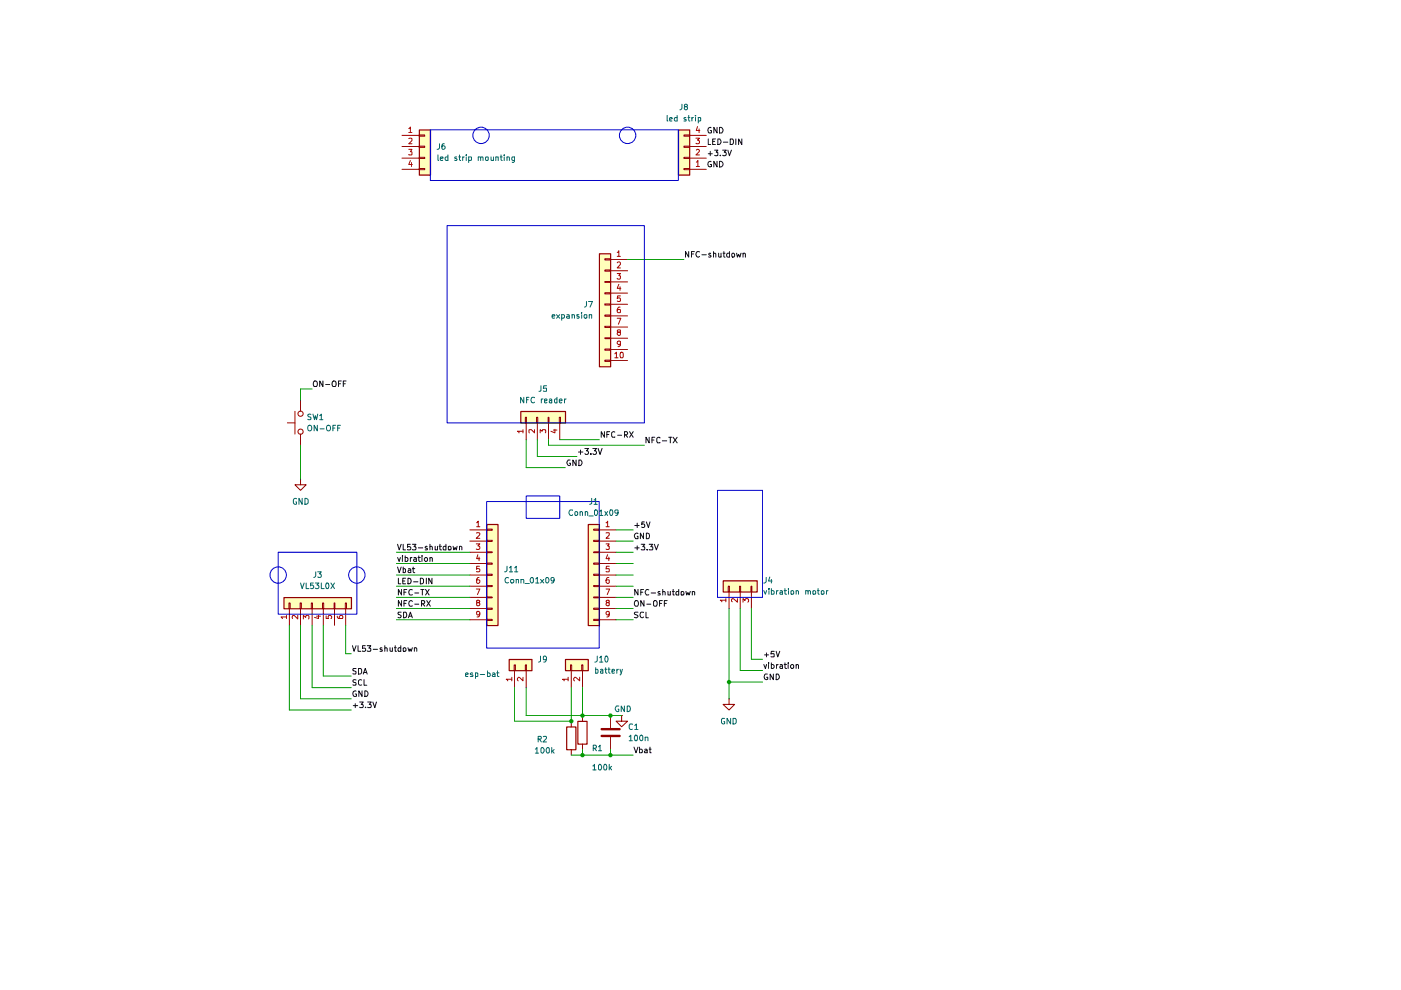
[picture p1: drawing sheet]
<svg xmlns="http://www.w3.org/2000/svg" width="297mm" height="210mm" viewBox="0 0 297 210" stroke-linecap="round" stroke-linejoin="round" font-family="sans-serif">
<g fill="#ffb">
<path d="M127.1 53.8h2.4v24h-2.4z"/>
<path d="M110.4 87.2h9.5v2.5h-9.5z"/>
<path d="M88.9 27.6h2.4v9.5h-2.4z"/>
<path d="M143.9 27.6h2.3v9.5h-2.3z"/>
<path d="M60.2 126.7h14.3v2.4h-14.3z"/>
<path d="M108 139.8h4.8v2.4h-4.8z"/>
<path d="M103.2 111.2h2.4v21.4h-2.4z"/>
<path d="M153.3 123.1h7.2v2.4h-7.2z"/>
<path d="M119.9 139.8h4.8v2.4h-4.8z"/>
<path d="M124.7 111.2h2.4v21.4h-2.4z"/>
</g>
<g fill="none" stroke="#0f0f0f" stroke-width=".21">
<path d="M150.2 29.5v1.1h.5M150.2 32.6h.8M150.6 32.1v.9M150.8 27.1l-.1-.1a.66 .66 0 0 0-.6 .5 .66 .66 0 0 0 .2 .7l.5-.1v-.4h-.2M150.8 34.3l-.3-.1a.61 .61 0 0 0-.4 .6 .61 .61 0 0 0 .5 .6l.2-.1v-.4h-.2M151.1 30h.4M151.5 31.8h.7l-.3 .5h.3v.6h-.7M151.7 29.5h-.6v1.1h.6M152 27v1.2l-.6-1.2v1.2M152 34.2v1.2l-.6-1.2v1.2M152.2 29.5h.4a.66 .66 0 0 1 .3 .7 .66 .66 0 0 1-.7 .4zM152.5 27a.66 .66 0 0 1 .8 .4 .66 .66 0 0 1-.3 .8h-.5z"/>
<path d="M152.5 34.2a.61 .61 0 0 1 .8 .6 .61 .61 0 0 1-.8 .6zM152.7 32.9v.1M153.2 31.8h.8l-.4 .5h.3v.6h-.7M153.4 30.1h.9M154.3 31.8l.4 1.2 .4-1.2M154.8 29.5h.5l.2 .2v.6l-.3 .3h-.4zM156 29.5v1.1M157.3 29.5v1.1l-.7-1.1v1.1M146 53.3v1.2l-.7-1.2v1.2M146.6 53.8h.4M147.2 53.3h-.6v1.2M148.3 53.4l-.5-.1a.67 .67 0 0 0-.3 .7 .67 .67 0 0 0 .6 .5l.2-.1"/>
<path d="M148.8 54h.9M150.7 53.8l-.3-.1-.1 .2 .5 .5-.2 .1-.3-.1M151.3 53.8l.1-.1 .4 .1v.7M151.3 53.3v1.2M152.4 53.7v.7l.3 .1 .2-.1M152.9 53.7v.8M153.3 53.7h.4M153.5 53.3v1.1l.2 .1M154.7 53.8l-.4-.1-.2 .2v.5h.6M154.7 53.3v1.2M155.2 53.8l.1-.1 .4 .1v.6l-.4 .1-.1-.1zM156.2 53.7l.1 .8 .3-.6 .3 .6 .2-.8"/>
<path d="M157.5 53.8l.2-.1 .3 .1v.7M157.5 53.7v.8M66.5 80.9l.3-.1 .3 .1a.87 .87 0 0 1 0 1.1h-.5l-.2-.4zM68.5 80.8v1.2l-.7-1.2v1.2M69.1 81.5h.8M70.5 80.9l.2-.1 .4 .1a.87 .87 0 0 1 0 1.1h-.5l-.2-.4zM71.8 81.4h.4M72.4 80.8h-.6v1.2M72.8 81.4h.4M73.4 80.8h-.6v1.2M120.9 97.5h-.5a.67 .67 0 0 0-.2 .7 .67 .67 0 0 0 .5 .5l.3-.1v-.4h-.3M122.1 97.5v1.2l-.6-1.2v1.2"/>
<path d="M122.7 95.8h.9M122.7 97.5h.5a.66 .66 0 0 1 .2 .8 .66 .66 0 0 1-.7 .4zM123.1 95.4v1M124 95.1h.8l-.5 .5 .5 .2-.1 .5-.5 .1-.2-.2M125.3 96.2v.2M125.7 95.1h.8l-.5 .5 .5 .2-.1 .5-.5 .1-.2-.2M126.8 95.1l.4 1.3 .4-1.3M128.2 91.5v1.2l-.7-1.2v1.2M128.7 92.1h.4M129.3 91.5h-.6v1.2M130.4 91.6a.45 .45 0 0 0-.7 .2v.7l.1 .2 .6-.1M130.9 92.3h.9"/>
<path d="M132.4 92.2l.6-.1v-.5l-.6-.1v1.2M132.6 92.2l.5 .5M133.5 91.5l.7 1.2M134.2 91.5l-.7 1.2M137.6 92.7v1.2l-.6-1.2v1.2M138.2 93.3h.5M138.8 92.7h-.6v1.2M139.9 92.9l-.3-.2-.4 .3v.6l.2 .3 .5-.1M140.4 93.5h1M141.8 92.7h.7M142.1 92.7v1.2M142.7 92.7l.9 1.2"/>
<path d="M143.6 92.7l-.9 1.2M84.3 115.4l.3 1.2 .5-1.2M84.3 118.2l.3 .8 .3-.8M85.3 117.9h.1M85.3 118.2v.8M85.5 115.4v1.2h.5M85.9 118.3l.3-.1 .3 .2-.1 .6h-.5M85.9 117.9v1.1M87 115.4h-.6v.6l.5-.1 .2 .2v.3l-.2 .2-.5-.1M87 118.2v.8M87.3 118.2l-.3 .2M87.4 115.4h.8l-.4 .5h.3l.1 .2-.1 .5-.7-.1"/>
<path d="M87.8 118.3l.3-.1 .2 .2v.6M88.3 118.5h-.4l-.2 .2 .2 .3h.4M88.6 118.2h.5M88.7 116.2h.9M88.8 117.9v1l.3 .1M89.5 117.9h.1M89.5 118.2v.8M90 118.4l.2-.2 .4 .1v.7h-.4l-.2-.2zM90.6 115.9l-.3-.1-.2 .2 .2 .2h.3v.4h-.5M91.2 115.9l.3-.1 .2 .2v.6M91.2 118.4l.1-.2 .4 .2v.6M91.2 115.4v1.2"/>
<path d="M91.2 118.2v.8M92.3 115.8v.8l.5-.1M92.8 115.8v.8M93.1 115.8h.5M93.3 115.4v1l.1 .2h.2M94.5 115.4v1.2h-.5l-.1-.5a.36 .36 0 0 1 .6-.2M95 115.9h.6v.7l-.6-.1zM96.1 115.8l.1 .8 .3-.5 .2 .5 .2-.8M97.4 115.9l.4-.1 .1 .2v.6M97.4 115.8v.8M134.6 116.2h.9M134.6 111.4h.9"/>
<path d="M135.1 110.9v.9M135.1 115.7v.9M135.3 113.1a.61 .61 0 0 0-.8 .3 .61 .61 0 0 0 .3 .8h.5v-.5h-.2M135.9 115.4h.8l-.4 .5h.3v.7l-.7-.1M136.5 113v1.2l-.7-1.2v1.2M136.6 110.7h-.5l-.1 .6 .2-.2 .4 .1v.6h-.6M137 113a.66 .66 0 0 1 .7 .5 .66 .66 0 0 1-.2 .7h-.5zM137 110.7l.5 1.1 .3-1.1M137.2 116.5v.1M137.6 115.4h.8l-.4 .5 .4 .1v.5h-.8M138.7 115.4l.5 1.2 .4-1.2M74.7 136.9l.4 1.2 .4-1.2"/>
<path d="M75.9 136.9v1.2h.6M77.4 136.9h-.6v.6l.6-.1 .1 .2v.3l-.1 .2-.6-.1M77.9 136.9h.7l-.4 .5h.3v.7l-.6-.1M79.1 137.7h1M81 137.4l-.3-.1-.1 .2 .1 .3h.3v.3h-.4M81.6 137.4l.3-.1 .2 .2v.6M81.6 136.9v1.2M82.7 137.3l.1 .8 .4-.1M83.2 137.3v.8M83.6 137.3h.4M83.8 136.9v1.2h.2M84.3 120.2l.3 1.2 .5-1.2"/>
<path d="M84.5 122.6v1.2h.5M85 136.9v1.2h-.5l-.1-.5a.36 .36 0 0 1 .6-.2M85.1 129.8h-.6v.5l.5 .2 .1 .2-.3 .3-.4-.1M85.1 125v1.2l-.6-1.2v1.2M85.1 127.3v1.2l-.6-1.2v1.2M85.4 123.2h.4M85.5 137.4h.5v.7l-.5-.1zM85.5 120.6h.3l.2 .1v.5l-.2 .2-.3-.1M85.5 120.2v1.2M85.6 129.8h.4a.66 .66 0 0 1 .2 .7 .66 .66 0 0 1-.6 .5zM85.7 125.6h.4M85.7 127.9h.4"/>
<path d="M86 122.6h-.6v1.2h.6M86.2 125h-.5v1.2M86.2 127.3h-.5v1.2M86.5 137.3l.3 .8 .1-.5 .3 .5 .2-.8M86.5 122.6l.6 .2 .1 .3-.1 .5-.3 .2h-.3zM86.6 120.6h.3l.2 .1v.7M86.6 131l.4-1.2 .4 1.2M86.8 130.6h.5M87.1 120.9h-.4l-.2 .2 .2 .3 .4-.1M87.4 125.1l-.2-.1a.67 .67 0 0 0-.5 .5 .67 .67 0 0 0 .2 .7l.5-.1M87.4 127.5l-.2-.2a.67 .67 0 0 0-.5 .5 .67 .67 0 0 0 .2 .7l.5-.1M87.4 120.6h.5"/>
<path d="M87.6 120.2v1l.3 .2M87.7 123.4h.9M87.9 137.4l.3-.1 .2 .2v.6M87.9 137.3v.8M87.9 125.7h.9M87.9 128.1h.9M89.1 122.6h.4l.3 .3v.6l-.3 .3h-.4zM89.2 125h.7M89.4 128l.6-.1v-.5l-.6-.1v1.2M89.5 125v1.2M89.6 128l.5 .5M90.2 125l.8 1.2"/>
<path d="M90.4 122.6v1.2M90.5 127.3l.7 1.2M91 125l-.8 1.2M91.2 127.3l-.7 1.2M91.6 122.6v1.2l-.7-1.2v1.2M134.6 127.5l.5-.2a.86 .86 0 0 1 .1 1.2h-.4a.74 .74 0 0 1-.2-1zM135.3 129.8h-.6l-.2 .2v.1l.7 .4 .1 .2-.3 .3-.5-.1M135.3 125v1.2l-.7-1.2v1.2M135.9 125.6h.4M136.5 129.9l-.6-.1a.67 .67 0 0 0-.2 .7 .67 .67 0 0 0 .5 .5l.3-.2M136.5 125h-.6v1.2M136.5 127.3v1.2l-.6-1.2v1.2"/>
<path d="M137 129.8v1.2h.5M137.1 128.1h.9M137.6 125.1l-.3-.1a.67 .67 0 0 0-.5 .5 .67 .67 0 0 0 .2 .7l.6-.1M138.1 125.7h.9M138.6 127.5l.5-.2a.86 .86 0 0 1 .1 1.2h-.5l-.1-.1zM139.8 127.9h.5M139.9 125.5l-.2-.1-.2 .2 .2 .2h.2v.4h-.4M140.4 127.3h-.6v1.2M140.5 125.5l.4-.1 .1 .2v.6M140.5 125v1.2M140.9 127.9h.4M141.4 127.3h-.5v1.2"/>
<path d="M141.6 125.4v.8l.5-.1M142.1 125.4v.8M142.5 125.4h.5M142.7 125v1.2h.3M143.9 125v1.2h-.5l-.1-.6a.36 .36 0 0 1 .6-.1M144.4 125.5h.5v.7l-.5-.1zM145.4 125.4l.2 .8 .2-.6 .3 .6 .3-.8M146.8 125.5l.3-.1 .2 .2v.6M146.8 125.4v.8M162.1 138.9h.9M162.5 138.4v.9M164.1 138.1h-.6v.6l.6-.1v.6h-.6"/>
<path d="M164.6 138.1l.3 1.2 .4-1.2M74.9 149.6h.9M75.3 149.2v.8M75.5 141.7h-.6l-.1 .2 .1 .3 .6 .2v.3l-.2 .2-.5-.1M75.5 146.6l-.1-.1a.66 .66 0 0 0-.6 .4 .66 .66 0 0 0 .3 .8l.5-.1v-.4h-.3M75.5 144.2l-.4-.1-.3 .3 .1 .2 .6 .3v.3h-.7M76 141.7h.5l.2 .3v.6l-.4 .3h-.3zM76.3 148.8h.7l-.4 .6 .4 .1v.4l-.2 .1-.5-.1M76.7 144.2a.45 .45 0 0 0-.7 .2v.6a.45 .45 0 0 0 .7 .2M76.8 146.5v1.2l-.7-1.2v1.2M77 142.9l.4-1.2 .5 1.2M77.2 144.1v1.2h.6"/>
<path d="M77.2 142.6h.5M77.4 146.5a.66 .66 0 0 1 .6 .4 .66 .66 0 0 1-.2 .8h-.4zM77.5 149.9v.1M77.9 148.8h.8l-.4 .6 .4 .1v.4l-.2 .1-.6-.1M79 148.8l.5 1.2 .3-1.2M134.4 158.4l.4 1.2 .5-1.2M135.6 158.4v1.2h.5l.1-.5a.36 .36 0 0 0-.6-.2M136.7 158.9l.3-.1 .2 .2v.6h-.5l-.1-.3 .2-.1 .4-.1M137.6 158.8h.5M137.8 158.4v1.2h.3M161.9 140.9l.4 .8 .2-.8M162.7 142.9h-.4a.61 .61 0 0 0-.3 .8 .61 .61 0 0 0 .8 .3v-.4h-.3"/>
<path d="M163 140.5v.1M163 140.9v.8M163.5 141l.4-.1 .2 .2v.4l-.2 .2-.4-.1M163.5 140.5v1.2M164 142.9v1.2l-.7-1.2v1.2M164.6 142.9h.4a.66 .66 0 0 1 .2 .8 .66 .66 0 0 1-.6 .4zM164.6 140.9v.8M165 140.9l-.4 .2M165.4 141l.3-.1 .2 .2v.6M165.9 141.2h-.4l-.2 .2 .2 .3 .4-.1M166.3 140.9h.5M166.4 140.5v1.1l.4 .1"/>
<path d="M167.1 140.5v.1M167.1 140.9v.8M167.6 141.1l.3-.2 .3 .1v.6l-.3 .1-.3-.2zM168.8 141.1l.2-.2 .3 .2v.6M168.8 140.9v.8"/>
</g>
<path d="M88.9 27.6h2.4v9.5h-2.4zM143.9 27.6h2.3v9.5h-2.3zM127.1 53.8h2.4v24h-2.4zM110.4 87.2h9.5v2.5h-9.5zM103.2 111.2h2.4v21.4h-2.4zM124.7 111.2h2.4v21.4h-2.4zM60.2 126.7h14.3v2.4h-14.3zM108 139.8h4.8v2.4h-4.8zM119.9 139.8h4.8v2.4h-4.8zM153.3 123.1h7.2v2.4h-7.2zM120.2 154.1h1.9v4.9h-1.9zM122.5 153h2v4.8h-2z" fill="none" stroke="#910000" stroke-width=".25"/>
<g fill="none" stroke="#910000" stroke-width=".21">
<path d="M85.2 28.7h3.7M85.2 31.1h3.7M85.2 33.5h3.7M85.2 35.9h3.7M88.9 28.6h1.2v.3h-1.2zM88.9 31h1.2v.2h-1.2zM88.9 33.4h1.2v.2h-1.2zM88.9 35.7h1.2v.3h-1.2zM145 35.7h1.2v.3h-1.2zM145 33.4h1.2v.2h-1.2zM145 31h1.2v.2h-1.2zM145 28.6h1.2v.3h-1.2z"/>
<path d="M146.2 28.7h3.5M146.2 31.1h3.5M146.2 33.5h3.5M146.2 35.9h3.5M128.2 54.9h1.2v.2h-1.2zM128.2 57.2h1.2v.3h-1.2zM128.2 59.7h1.2v.2h-1.2zM129.4 55h3.7M129.4 57.4h3.7M129.4 59.8h3.7M128.2 62.1h1.2v.2h-1.2zM128.2 64.4h1.2v.3h-1.2z"/>
<path d="M128.2 66.8h1.2v.3h-1.2zM128.2 69.2h1.2v.2h-1.2zM128.2 71.6h1.2v.2h-1.2zM128.2 74h1.2v.3h-1.2zM128.2 76.4h1.2v.2h-1.2zM129.4 62.1h3.7M129.4 64.5h3.7M129.4 67h3.7M129.4 69.3h3.7M129.4 71.7h3.7M129.4 74.1h3.7M129.4 76.5h3.7"/>
<path d="M60.9 89.7h1.6M62.5 87.2v4.8M63.7 84.8v2.4M63.7 92v2.4M111.4 88.5h.2v1.2h-.2zM111.6 89.7v3.5M113.8 88.5h.2v1.2h-.2zM113.9 89.7v3.5M116.2 88.5h.2v1.2h-.2zM116.3 89.7v3.5M118.6 88.5h.2v1.2h-.2zM118.7 89.7v3.5"/>
<path d="M63.7 101.6v1.2h1.2l-1.2 1.2-1.2-1.2h1.2M63.7 101.6h.1M99.6 112.4h3.6M99.6 114.7h3.6M99.6 117.1h3.6M99.6 119.5h3.6M103.2 112.2h1.2v.2h-1.2zM103.2 114.6h1.2v.2h-1.2zM103.2 117h1.2v.2h-1.2zM103.2 119.4h1.2v.2h-1.2zM125.9 112.2h1.2v.2h-1.2zM125.9 114.6h1.2v.2h-1.2z"/>
<path d="M125.9 117h1.2v.2h-1.2zM125.9 119.4h1.2v.2h-1.2zM127.1 112.4h3.5M127.1 114.7h3.5M127.1 117.1h3.5M127.1 119.5h3.5M61.3 127.8h.2v1.2h-.2zM61.4 129v3.6M63.6 127.8h.3v1.2h-.3zM63.7 129v3.6M66 127.8h.3v1.2h-.3zM66.2 129v3.6"/>
<path d="M68.4 127.8h.2v1.2h-.2zM68.5 129v3.6M70.8 127.8h.2v1.2h-.2zM70.9 129v3.6M73.2 127.8h.3v1.2h-.3zM73.3 129v3.6M99.6 121.9h3.6M99.6 124.3h3.6M99.6 126.7h3.6M99.6 129h3.6M99.6 131.4h3.6M103.2 121.8h1.2v.2h-1.2z"/>
<path d="M103.2 124.1h1.2v.3h-1.2zM103.2 126.6h1.2v.1h-1.2zM103.2 128.9h1.2v.3h-1.2zM103.2 131.3h1.2v.3h-1.2zM125.9 121.8h1.2v.2h-1.2zM125.9 124.1h1.2v.3h-1.2zM125.9 126.6h1.2v.1h-1.2zM125.9 128.9h1.2v.3h-1.2zM125.9 131.3h1.2v.3h-1.2zM127.1 121.9h3.5M127.1 124.3h3.5M127.1 126.7h3.5"/>
<path d="M127.1 129h3.5M127.1 131.4h3.5M154.4 124.3h.3v1.2h-.3zM154.6 125.5v3.5M156.8 124.3h.2v1.2h-.2zM156.9 125.5v3.5M159.2 124.3h.2v1.2h-.2zM159.3 125.5v3.5M109 141h.3v1.2h-.3zM109.1 142.2v3.6M111.4 141h.2v1.2h-.2zM111.6 142.2v3.6"/>
<path d="M121 141h.2v1.2h-.2zM121.1 142.2v3.6M121.1 152.9v1.2M121.1 158.9v1.2M123.3 141h.3v1.2h-.3zM123.5 142.2v3.6M123.5 151.7v1.2M123.5 157.7v1.2M129.4 151.7v2.6M129.4 156.3v2.6M131.8 151.7v1.2h1.3l-1.3 1.2-1.2-1.2h1.2M131.8 151.7h.1"/>
<path d="M154.6 148.2v1.2h1.2l-1.2 1.1-1.3-1.1h1.3M154.6 148.2h.1"/>
<circle cx="63.7" cy="91.5" r=".55"/>
<circle cx="63.7" cy="87.7" r=".55"/>
</g>
<g fill="none" stroke="#b90000" stroke-width=".21">
<path d="M86.7 27.3l.3-.4v1.2M86.7 29.4h.6v.4l-.6 .7h.6M86.7 31.7h.6l-.3 .5 .3 .1v.5h-.6M86.7 28.1h.6M87 34l-.3 .9h.7M87.3 34.5v.8M147.5 29.3h.8l-.4 .4 .4 .3-.1 .4h-.7M147.6 34.4l.4-.4v1.3M147.6 31.8l.5-.1 .2 .3-.8 .9h.8M147.6 35.3h.7M147.9 26.8l-.3 .9h.8M148.2 27.3v.8"/>
<path d="M130.9 53.5h.1l.2-.3v1.2M130.9 55.7l.1-.2h.4l.1 .2v.3l-.6 .8h.6M130.9 58h.6l-.3 .4 .3 .1v.5l-.1 .2h-.4l-.1-.2M130.9 54.4h.6M130.4 75l.3-.3v1.2M130.4 75.9h.6M130.9 67.5h.7l-.5 1.2M131.1 70.4l-.2-.3 .1-.2h.5v.4l-.6 .3v.3l.2 .2 .4-.1v-.5l-.1-.1M131.2 60.3l-.3 .8h.7M131.5 65.1l-.5 .2-.1 .8 .1 .2 .5-.1v-.6h-.5l-.1 .2M131.5 60.8v.8M131.5 62.7h-.6v.6l.1-.1h.4l.1 .1v.5h-.6"/>
<path d="M131.5 72.8l-.1 .3h-.3l-.2-.3v-.4h.6v.8l-.5 .3M131.5 74.8l.4-.1 .2 .2v.8l-.1 .2-.5-.1zM110.9 91.4h-1.2l.3 .2v.2M110.9 91.1v.7M113.3 91.1v.7l-.6-.7-.5 .1v.6M114.5 91.8v-.7l.4 .3 .1-.3h.6v.7M117.3 91.2h.8M117.7 91v.8l-.9-.4M101 115.3h.7l-.4 .4 .4 .3v.4h-.7M101.1 110.8l.3-.3v1.2M101.1 113l.5-.1 .1 .4-.7 .8h.7M101.1 111.7h.6"/>
<path d="M101.3 117.6l-.2 .8h.6M101.6 118.1v.8M128.5 110.8h.2l.1-.3v1.2M128.5 113h.7v.5l-.7 .6h.7M128.5 115.3h.7l-.4 .4 .4 .1v.6h-.7M128.5 111.7h.7M128.8 117.6l-.3 .8h.8M129.1 118.1v.8M60.8 130.8h-1.2l.3 .3M60.8 130.5v.6M63.1 130.5v.7l-.8-.7-.4 .2 .1 .4M64.3 131.2v-.7l.5 .4 .2-.4h.3l.2 .1-.1 .6"/>
<path d="M67.1 130.6h.9M67.5 130.5v.6l-.8-.2M69.1 130.6v.5h.5v-.5l.5-.1 .2 .2-.1 .4M71.5 130.6l.3 .5h.8v-.5l-.4-.1-.3 .2v.3l.3 .1M101 124.9h.7l-.5 1.2M101.2 127.8l-.1-.1v-.4h.6v.4l-.6 .1v.6h.1h.3l.2-.2-.2-.4M101.6 122.4l-.4 .1-.1 .3v.7l.4 .2 .2-.3v-.3l-.1-.2h-.5v.2M101.7 120.1h-.6v.5h.5l.1 .1v.4l-.1 .1h-.5M101.7 130.1l-.2 .3-.4-.2v-.5l.4-.1a.73 .73 0 0 1-.1 1.2h-.3M128.5 124.9h.8l-.6 1.2M128.7 127.8l-.2-.3 .2-.2h.5v.4a.51 .51 0 0 0-.6 .7h.6v-.6h-.2M129.1 122.4l-.4 .2-.2 .8 .2 .3 .5-.2-.1-.6h-.4l-.2 .2"/>
<path d="M129.2 120.1h-.6l-.1 .5h.6l.1 .6h-.7M129.2 130.1l-.2 .3h-.3l-.2-.3 .1-.4h.6v.9l-.5 .2M153.9 127.3h-1.2l.3 .3M153.9 126.9v.7M156.3 126.9v.8l-.9-.8-.3 .3 .1 .4M157.5 127.7v-.8l.5 .4 .2-.4 .4 .1 .1 .5-.2 .2M108.5 144h-1.2l.4 .4M108.5 143.6v.8M110.9 143.6v.8l-.9-.8-.3 .2v.4l.2 .2M120.4 144h-1.1l.3 .2v.2M120.4 143.6v.8M122.9 143.6v.8l-.9-.8-.4 .2v.4l.2 .2"/>
</g>
<path d="M127.6 154.6h3.8M127.6 156h3.8" fill="none" stroke="#910000" stroke-width=".51"/>
<g fill="none" stroke="#090" stroke-width=".21">
<path d="M133.1 55h11.9M63.7 94.4v7.2M66.2 82.5h-2.5v2.3M111.6 93.2v5.9h8.3M113.9 93.2v3.6h8.4M116.3 93.2v1.2h20.3M118.7 93.2h8.4M84 117.1h15.6M84 119.5h15.6M130.6 117.1h3.6M130.6 119.5h3.6M130.6 114.7h3.6"/>
<path d="M130.6 112.4h3.6M61.4 132.6v17.9h13.1M63.7 132.6v15.6h10.8M66.2 132.6v13.2h8.3M68.5 132.6v10.7h6M73.3 132.6v6h1.2M84 126.7h15.6M84 129h15.6M84 131.4h15.6M84 121.9h15.6M84 124.3h15.6M130.6 126.7h3.6"/>
<path d="M130.6 129h3.6M130.6 131.4h3.6M130.6 121.9h3.6M130.6 124.3h3.6M154.6 129v19.2M156.9 129v13.2h4.8M159.3 129v10.8h2.4M109.1 145.8v7.1h12v-7.1M111.6 145.8v5.9h20.2M123.5 145.8v5.9M123.5 158.9v1.2M129.4 158.9v1.2"/>
<path d="M154.6 144.6h7.1M121.1 160.1h13.1"/>
</g>
<g fill="none" stroke="#0000ca" stroke-width=".21">
<path d="M91.2 27.5h52.6v10.8h-52.6zM94.8 47.8h41.8v41.9h-41.8zM59 117.1h16.7v13.1h-16.7zM103.2 106.3h23.9v31.1h-23.9zM111.6 105.2h7.1v4.7h-7.1zM152.1 104h9.6v22.7h-9.6z"/>
<circle cx="102" cy="28.7" r="1.74"/>
<circle cx="133.1" cy="28.7" r="1.74"/>
<circle cx="59" cy="121.9" r="1.74"/>
<circle cx="75.7" cy="121.9" r="1.74"/>
</g>
<g fill="#090">
<circle cx="121.1" cy="152.9" r=".47"/>
<circle cx="123.5" cy="160.1" r=".47"/>
<circle cx="129.4" cy="160.1" r=".47"/>
<circle cx="129.4" cy="151.7" r=".47"/>
<circle cx="123.5" cy="151.7" r=".47"/>
<circle cx="154.6" cy="144.6" r=".47"/>
</g>
<g fill="none" stroke="#006665" stroke-width=".21">
<path d="M92.8 32.9v1.1h.2M93.2 30.5v.8l-.2 .3-.3 .1M93.4 33.6l.5-.1v-.2h-.5v.1v.5l.1 .1h.4M94.2 30.5h-.3l-.2 .2v.8l.4 .2 .3-.3-.1-.4-.2-.1-.4 .1v.2M95 33.3h-.5l-.1 .1 .1 .6h.5M95 32.9v1.1M96.8 33.3h-.3l-.1 .1 .5 .5-.2 .1h-.3M97.3 33.3h.4M97.4 32.9v1l.3 .1M98.1 33.3v.7M98.4 33.3h-.2l-.1 .1M98.9 32.9h.1"/>
<path d="M98.9 33.3v.7M99.4 34h.6l-.1-.7h-.5v1.2M101.4 33.4l.4-.1 .1 .7M101.4 33.3v.7M101.9 33.4l.1-.1h.3l.1 .7M103 33.3l.5 .1v.6h-.5zM104.1 33.3v.7h.5M104.6 33.3v.7M105.1 33.4l.5-.1v.7M105.1 33.3v.7M106.1 33.3h.4M106.2 32.9v1l.3 .1"/>
<path d="M106.9 32.9h.1M106.9 33.3v.7M107.5 33.4l.4-.1 .1 .7M107.5 33.3v.7M109.1 34a.36 .36 0 0 1-.6-.2l.1-.5h.5v.9l-.3 .3-.2-.1M141.4 24.5v1.2h.2M142 25.3l.5-.2-.1-.2-.4 .2v.4v.2h.5M143.6 24.5v1.2h-.5l-.1-.2 .1-.5h.5M144.6 22.1v.8l-.4 .4M145.3 22.6l-.2-.2a.35 .35 0 0 1 .3-.3 .35 .35 0 0 1 .4 .3l-.3 .2a.36 .36 0 0 0-.4 .4 .36 .36 0 0 0 .5 .3 .36 .36 0 0 0 .1-.6l-.2-.1M145.4 25l-.2-.1-.2 .2 .2 .2h.2v.4h-.4M145.8 24.9h.5"/>
<path d="M146 24.5v1l.3 .2M146.7 24.9v.8M147 24.9l-.3 .2M147.5 24.5v.1M147.5 24.9v.8M148.1 25h.5v.6l-.5 .1M148.1 24.9v1.2M117.1 67.1l.6-.1-.1-.3h-.5v.2v.4l.1 .2 .4-.1M118 66.7l.7 .8M118.7 66.7l-.7 .8M119.1 67.4h.5l.1-.5-.2-.2h-.4v1.2M120.2 66.7h.4l.1 .8"/>
<path d="M120.7 67l-.5 .1-.1 .1 .2 .3 .4-.1M121.3 66.8l.4-.1 .1 .8M121.3 66.7v.8M122.7 66.7h-.4v.4h.4l.1 .2-.1 .2-.4-.1M123.3 66.3v.1M123.3 66.7v.8M123.9 66.7l.5 .1v.6h-.5zM124.3 63.9v.9l-.4 .3M124.8 63.9h.8l-.5 1.2M124.9 66.8l.5-.1v.8M124.9 66.7v.8M65.3 90.3l.3-.1a.6 .6 0 0 1 .5 .6 .6 .6 0 0 1-.5 .6l-.4-.5z"/>
<path d="M65.9 87.9l-.4-.1-.3 .3 .3 .3 .4 .2v.3h-.7M66.3 87.8l.4 1.2 .2-.9 .2 .9 .3-1.2M67.3 90.2v1.2l-.7-1.2v1.2M67.8 88.1l.3-.3v1.2M67.8 89h.7M67.9 90.9h.8M69.3 90.3l.3-.1a.6 .6 0 0 1 .5 .6 .6 .6 0 0 1-.5 .6l-.4-.5zM70.6 90.8h.4M71.2 90.2h-.6v1.2M71.6 90.8h.4M72.2 90.2h-.6v1.2M111.1 84.2v1.2l-.7-1.2v1.2"/>
<path d="M111.6 84.8h.4M112.2 84.2h-.6v1.2M113.3 84.3l-.5-.1a.67 .67 0 0 0-.2 .7 .67 .67 0 0 0 .5 .5l.2-.1M114.7 81.8v1l-.4 .2M114.8 84.6v.8M115.1 84.6l-.3 .2M115.5 85l.5-.1v-.2h-.5v.6h.5M115.9 81.8h-.6l-.1 .6 .6-.1 .1 .6h-.7M116.5 84.7h.5v.7M117 84.9l-.5 .1v.3h.5M118.1 84.7l-.4-.1-.1 .2v.5l.1 .1 .4-.1M118.1 84.2v1.2"/>
<path d="M118.6 85l.6-.1-.2-.3-.4 .2v.5l.2 .1 .3-.1M119.7 84.6v.8M120 84.6l-.3 .2M62.9 105.7h-.4l-.3 .3v.6l.2 .2h.5v-.4h-.2M64.1 105.7v1.2l-.7-1.2v1.2M64.7 105.7l.5 .1 .1 .2v.6l-.4 .3h-.2zM121.4 108.2l-.5-.1a.66 .66 0 0 0-.3 .7 .66 .66 0 0 0 .6 .5l.2-.2M121.9 108.6l.2-.1h.3v.7l-.3 .1-.2-.2zM123 108.6l.2-.1 .3 .1v.7M123 108.5v.8M124.1 108.6l.2-.1 .3 .1v.7M124.1 108.5v.8"/>
<path d="M124.9 109.4h.9M125.4 105.7v1.1l-.4 .1M126 106h.1l.2-.3v1.2M126 106.9h.6M126 108.3l.2-.2a.6 .6 0 0 1 .6 .4 .6 .6 0 0 1-.3 .7l-.2 .1-.3-.2zM127.1 108.5l.4-.4v1.2M127.1 109.3h.7M128.2 108.5l.6 .8M128.8 108.5l-.6 .8M129.3 108.2l.1-.1a.59 .59 0 0 1 .6 .4 .59 .59 0 0 1-.2 .6l-.1 .2-.4-.2zM131 108.6l-.1 .2h-.4l-.1-.2v-.3l.1-.2 .5 .1v.8l-.1 .2-.4 .1M63.7 123.6l.4 1.2 .4-1.2"/>
<path d="M64.9 123.6v1.2h.6M66.4 123.6h-.6v.6l.5-.2 .2 .3-.1 .4h-.6M66.9 123.6h.7l-.4 .4 .3 .1v.6h-.6M66.9 121.2v.9l-.4 .3M67.4 121.2h.7l-.4 .5 .3 .1v.5h-.6M68.1 123.6v1.2h.6M69.1 123.7l.4-.1a.78 .78 0 0 1 0 1.2l-.4-.1zM70.2 123.6l.7 1.2M70.9 123.6l-.7 1.2M107.5 120.1v.8l-.2 .3h-.3M107.8 122.5l-.2-.1a.6 .6 0 0 0-.5 .6 .6 .6 0 0 0 .5 .6l.2-.1M108 120.4l.3-.3v1.1"/>
<path d="M108 121.2h.7M108.3 123l.1-.1h.4l.1 .1-.1 .5h-.5zM109.1 120.4l.3-.3v1.1M109.1 121.2h.7M109.4 122.9h.5l.1 .7M109.4 122.9v.7M110.5 122.9h.5l.1 .7M110.5 122.9v.7M111.3 123.7h.9M112.6 122.5l.2-.1 .3 .3v.7l-.4 .2a.7 .7 0 0 1-.1-1.1zM113.6 122.8l.3-.4v1.2M113.6 123.6h.7"/>
<path d="M114.6 139.1v1.1l-.4 .2M114.6 122.9l.7 .7M115.3 122.9l-.7 .7M115.8 122.5l.2-.1a.64 .64 0 0 1 .4 .6 .64 .64 0 0 1-.4 .6l-.3-.2zM115.9 139.7l-.2 .2h-.4l-.1-.6 .4-.2 .3 .3-.2 .8-.4 .2M117.5 122.9l-.4 .3-.2-.1-.1-.4a.35 .35 0 0 1 .3-.3 .35 .35 0 0 1 .4 .3l-.2 .8-.4 .1M126.6 139.1v.9l-.1 .3-.4 .1M127.1 139.4l.4-.3v1.3M128.5 139.1a.68 .68 0 0 1 .4 .6 .68 .68 0 0 1-.4 .7l-.3-.5 .1-.6zM161.9 125.2l.4 .8 .2-.8M162.4 122.4v.9l-.1 .2-.4 .1M163 124.8v.2"/>
<path d="M163 125.2v.8M163.2 122.3l-.2 .9h.7M163.5 124.8v1.2h.6v-.5a.36 .36 0 0 0-.6-.2M163.5 122.9v.7M164.6 125.2v.8M165 125.2l-.4 .3M165.4 125.3l.3-.1 .2 .2v.6h-.5l-.1-.3 .6-.2M166.3 125.2h.5M166.4 124.8v1l.1 .2h.3M167.2 124.8v.2M167.2 125.2v.8M167.7 125.3h.5v.7l-.5-.1z"/>
<path d="M168.8 125.3l.3-.1 .2 .2v.6M168.8 125.2v.8M170.8 125.3l.4-.1 .1 .2v.6M170.8 125.2v.8M171.3 125.4l.2-.2 .3 .2v.6M172.3 125.3h.6v.7l-.6-.1zM173.3 125.2h.4M173.5 124.8v1l.2 .2M174.1 125.3h.5v.7l-.5-.1zM175.2 125.2v.8M175.6 125.2l-.4 .3M98.7 143.1l.6-.2-.2-.2-.4 .1v.5l.1 .1h.4"/>
<path d="M100.2 142.7h-.2l-.3 .1 .1 .2 .4 .1v.3h-.5M100.8 142.7h.5v.6l-.5 .1M100.8 142.7v1.1M101.8 143h1M103.3 142.2v1.2h.5l.1-.1v-.6h-.6M104.4 142.7h.4l.2 .1v.6h-.6v-.2l.6-.3M105.3 142.7h.5M105.5 142.2v1.1v.1h.3M113.5 158.8l.3-.3v1.2M113.5 159.7h.7M114.1 156.7h.5l.2-.4-.2-.2h-.5v1.2M114.4 156.7l.4 .6"/>
<path d="M114.8 158.6l.2-.1a.64 .64 0 0 1 .4 .6 .64 .64 0 0 1-.5 .6l-.2-.3zM115.2 156.2l.6-.1 .1 .4-.8 .8h.8M116 158.6l.2-.1 .3 .2v.7l-.4 .3a.7 .7 0 0 1-.1-1.1zM117 158.5v1.2M117.1 159.3l.4 .4M117.5 158.9l-.5 .4M125.8 158.7l.6-.1v-.5l-.6-.1v1.2M126 158.7l.5 .5M126.3 142l.3-.1 .2 .2v.5l-.2 .1h-.3M126.3 141.6v1.1M126.9 158.3h.2l.1-.3v1.2M126.9 159.2h.7"/>
<path d="M127.1 140.4h.7M127.3 142h.5v.7M127.8 142.2l-.5 .1v.4h.5M128.2 141.9h.5M128.4 141.6v1l.3 .1M128.9 141.9h.4M129.1 141.6v1l.2 .1M129.8 142.3l.5-.1v-.2h-.5v.7h.5M130.8 141.9v.8M131.1 141.9l-.3 .3M131.2 149.7h-.5a.66 .66 0 0 0-.3 .7 .66 .66 0 0 0 .6 .5l.2-.1v-.4h-.2M131.5 141.9l.2 .8"/>
<path d="M132 141.9l-.4 1.1-.1 .1M132.4 149.7v1.2l-.7-1.2v1.2M133 149.7h.4a.66 .66 0 0 1 .2 .7 .66 .66 0 0 1-.6 .5zM133.4 156.2l.3-.3v1.2M133.4 157.1h.7M134.1 153.6l-.5-.1-.2 .3 .1 .7 .2 .2 .4-.1M134.6 156l.3-.1a.78 .78 0 0 1 0 1.2l-.3-.1zM134.6 153.8l.3-.3v1.2M134.6 154.7h.7M135.8 156l.2-.1 .3 .2v.7l-.4 .3a.7 .7 0 0 1-.1-1.1zM136.8 156.4l.5-.1 .1 .8M136.8 156.3v.8"/>
<path d="M153.6 152.3h-.5l-.1 .3v.6l.1 .2h.5v-.4h-.1M154.9 152.3v1.2l-.8-1.2v1.2M155.4 152.3h.5l.2 .3v.6l-.3 .3h-.4zM125.7 162.4h.2l.1-.3v1.1M125.7 163.2h.7M127.1 162.1a.71 .71 0 0 1 .3 1.1h-.3l-.2-.1v-.8zM128.2 162.1a.75 .75 0 0 1 .3 1.1h-.3l-.2-.4 .1-.6zM129.2 162.1v1.1M129.3 162.8l.4 .4M129.7 162.5l-.5 .4"/>
</g>
</svg>
